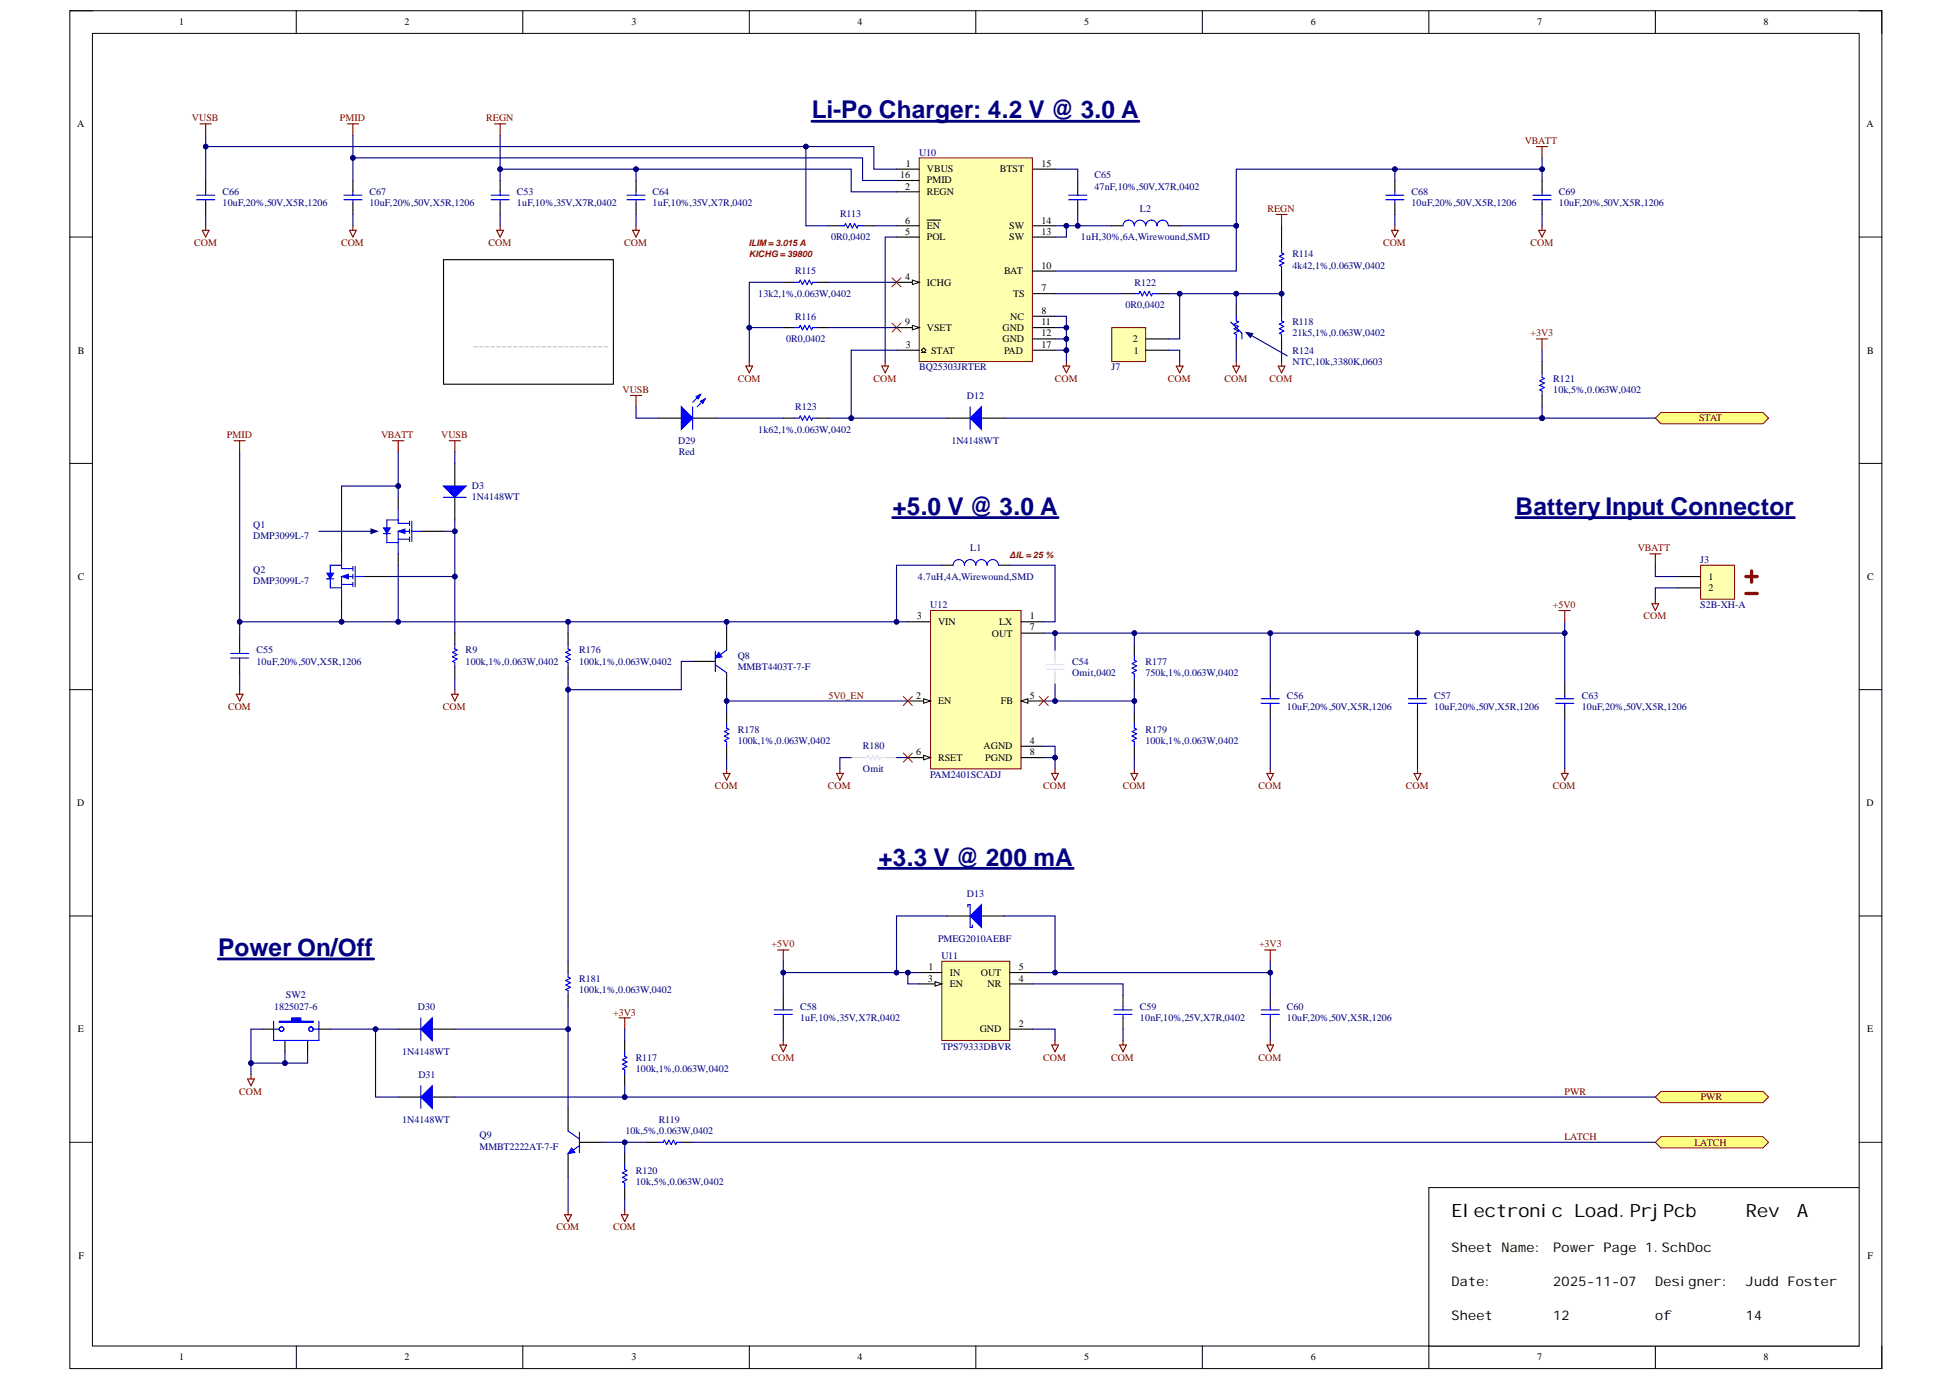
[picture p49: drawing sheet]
<svg xmlns="http://www.w3.org/2000/svg" width="297mm" height="210mm" viewBox="0 0 297 210" stroke-linecap="round" stroke-linejoin="round" font-family="sans-serif">
<defs><g id="words">
<g font-size="3.7" fill="#000080">
<text x="123.4" y="18">Li-Po Charger: 4.2 V @ 3.0 A</text>
<text x="135.7" y="78.2">+5.0 V @ 3.0 A</text>
<text x="230.4" y="78.2">Battery Input Connector</text>
<text x="133.5" y="131.6">+3.3 V @ 200 mA</text>
<text x="33.2" y="145.3">Power On/Off</text>
</g>
<g font-size="2.8">
<text x="220.7" y="185">Electronic Load.PrjPcb</text>
<text x="265.4" y="185">Rev</text>
<text x="273.2" y="185">A</text>
</g>
<g font-size="2">
<text x="220.7" y="190.4">Sheet Name:</text>
<text x="236.1" y="190.4">Power Page 1.SchDoc</text>
<text x="220.7" y="195.5">Date:</text>
<text x="236.1" y="195.5">2025-11-07</text>
<text x="251.6" y="195.5">Designer:</text>
<text x="265.4" y="195.5">Judd Foster</text>
<text x="220.7" y="200.7">Sheet</text>
<text x="236.1" y="200.7">12</text>
<text x="251.6" y="200.7">of</text>
<text x="265.4" y="200.7">14</text>
</g>
<g font-size="1.5">
<text x="27.2" y="3.8">1</text>
<text x="61.5" y="3.8">2</text>
<text x="96" y="3.8">3</text>
<text x="130.3" y="3.8">4</text>
<text x="164.8" y="3.8">5</text>
<text x="199.3" y="3.8">6</text>
<text x="233.7" y="3.8">7</text>
<text x="268.1" y="3.8">8</text>
<text x="11.8" y="19.4">A</text>
<text x="283.7" y="19.4">A</text>
<text x="136.8" y="27">16</text>
<text x="137.6" y="28.8">2</text>
<text x="137.7" y="25.4">1</text>
<text x="140.9" y="26.2">VBUS</text>
<text x="140.9" y="29.7">REGN</text>
<text x="140.9" y="27.9">PMID</text>
<text x="152" y="26.2">BTST</text>
<text x="158.3" y="25.4">15</text>
<text x="137.6" y="35.7">5</text>
<text x="137.6" y="34">6</text>
<text x="140.9" y="34.8">EN</text>
<text x="153.4" y="34.8">SW</text>
<text x="158.3" y="35.7">13</text>
<text x="158.3" y="34">14</text>
<text x="140.9" y="36.5">POL</text>
<text x="152.7" y="41.7">BAT</text>
<text x="153.4" y="36.5">SW</text>
<text x="158.3" y="40.8">10</text>
<text x="137.6" y="42.5">4</text>
<text x="140.9" y="43.4">ICHG</text>
<text x="154" y="45.1">TS</text>
<text x="158.3" y="44.3">7</text>
<text x="158.3" y="47.7">8</text>
<text x="11.8" y="53.7">B</text>
<text x="137.6" y="49.4">9</text>
<text x="137.7" y="52.9">3</text>
<text x="140.9" y="50.3">VSET</text>
<text x="141.6" y="53.7">STAT</text>
<text x="152.4" y="50.3">GND</text>
<text x="152.4" y="52">GND</text>
<text x="152.7" y="53.7">PAD</text>
<text x="153.6" y="48.6">NC</text>
<text x="158.3" y="49.4">11</text>
<text x="158.3" y="51.1">12</text>
<text x="158.3" y="52.9">17</text>
<text x="172.2" y="52">2</text>
<text x="172.4" y="53.7">1</text>
<text x="283.8" y="53.7">B</text>
<text x="11.8" y="88.1">C</text>
<text x="259.7" y="88.1">1</text>
<text x="259.7" y="89.8">2</text>
<text x="283.8" y="88.1">C</text>
<text x="139.4" y="94.1">3</text>
<text x="142.6" y="95">VIN</text>
<text x="151.9" y="95">LX</text>
<text x="156.5" y="94.1">1</text>
<text x="156.5" y="95.8">7</text>
<text x="150.8" y="96.7">OUT</text>
<text x="139.3" y="106.2">2</text>
<text x="142.6" y="107.1">EN</text>
<text x="152.1" y="107.1">FB</text>
<text x="156.5" y="106.2">5</text>
<text x="149.5" y="113.9">AGND</text>
<text x="156.5" y="113.1">4</text>
<text x="139.3" y="114.7">6</text>
<text x="142.6" y="115.7">RSET</text>
<text x="149.8" y="115.7">PGND</text>
<text x="156.5" y="114.7">8</text>
<text x="11.8" y="122.5">D</text>
<text x="283.7" y="122.5">D</text>
<text x="141.1" y="149.2">3</text>
<text x="141.2" y="147.4">1</text>
<text x="144.4" y="148.3">IN</text>
<text x="149.1" y="148.3">OUT</text>
<text x="154.9" y="147.4">5</text>
<text x="154.9" y="149.2">4</text>
<text x="144.4" y="150.1">EN</text>
<text x="150.1" y="150.1">NR</text>
<text x="11.8" y="156.9">E</text>
<text x="148.9" y="156.9">GND</text>
<text x="154.9" y="156.1">2</text>
<text x="283.8" y="156.9">E</text>
<text x="11.9" y="191.3">F</text>
<text x="283.9" y="191.3">F</text>
<text x="27.2" y="206.8">1</text>
<text x="61.5" y="206.8">2</text>
<text x="96" y="206.8">3</text>
<text x="130.3" y="206.8">4</text>
<text x="164.8" y="206.8">5</text>
<text x="199.3" y="206.8">6</text>
<text x="233.7" y="206.8">7</text>
<text x="268.1" y="206.8">8</text>
</g>
<g font-size="1.5" fill="#800000">
<text x="29.2" y="18.4">VUSB</text>
<text x="51.7" y="18.4">PMID</text>
<text x="73.9" y="18.4">REGN</text>
<text x="231.8" y="21.9">VBATT</text>
<text x="192.7" y="32.2">REGN</text>
<text x="29.5" y="37.4">COM</text>
<text x="51.8" y="37.4">COM</text>
<text x="74.3" y="37.4">COM</text>
<text x="94.9" y="37.4">COM</text>
<text x="210.3" y="37.4">COM</text>
<text x="232.7" y="37.4">COM</text>
<text x="232.7" y="51.1">+3V3</text>
<text x="94.6" y="59.7">VUSB</text>
<text x="112.1" y="58.1">COM</text>
<text x="132.8" y="58.1">COM</text>
<text x="160.4" y="58.1">COM</text>
<text x="177.5" y="58.1">COM</text>
<text x="186.1" y="58.1">COM</text>
<text x="193" y="58.1">COM</text>
<text x="258.3" y="64">STAT</text>
<text x="34.5" y="66.6">PMID</text>
<text x="57.9" y="66.6">VBATT</text>
<text x="67.1" y="66.6">VUSB</text>
<text x="249" y="83.8">VBATT</text>
<text x="236" y="92.4">+5V0</text>
<text x="249.8" y="94.1">COM</text>
<text x="34.7" y="107.9">COM</text>
<text x="67.3" y="107.9">COM</text>
<text x="125.9" y="106.2">5V0_EN</text>
<text x="108.7" y="119.9">COM</text>
<text x="125.8" y="119.9">COM</text>
<text x="158.6" y="119.9">COM</text>
<text x="170.7" y="119.9">COM</text>
<text x="191.3" y="119.9">COM</text>
<text x="213.7" y="119.9">COM</text>
<text x="236" y="119.9">COM</text>
<text x="117.3" y="144">+5V0</text>
<text x="191.4" y="144">+3V3</text>
<text x="93.2" y="154.4">+3V3</text>
<text x="117.3" y="161.2">COM</text>
<text x="158.6" y="161.2">COM</text>
<text x="168.9" y="161.2">COM</text>
<text x="191.3" y="161.2">COM</text>
<text x="36.4" y="166.4">COM</text>
<text x="237.8" y="166.4">PWR</text>
<text x="258.5" y="167.2">PWR</text>
<text x="237.8" y="173.3">LATCH</text>
<text x="257.6" y="174.1">LATCH</text>
<text x="84.6" y="187">COM</text>
<text x="93.2" y="187">COM</text>
</g>
<g font-size="1.5" fill="#000080">
<text x="139.7" y="23.7">U10</text>
<text x="33.8" y="29.7">C66</text>
<text x="56.2" y="29.7">C67</text>
<text x="78.6" y="29.7">C53</text>
<text x="99.2" y="29.7">C64</text>
<text x="166.4" y="27">C65</text>
<text x="166.4" y="28.8">47nF,10%,50V,X7R,0402</text>
<text x="214.6" y="29.7">C68</text>
<text x="237" y="29.7">C69</text>
<text x="33.8" y="31.4">10uF,20%,50V,X5R,1206</text>
<text x="56.2" y="31.4">10uF,20%,50V,X5R,1206</text>
<text x="78.6" y="31.4">1uF,10%,35V,X7R,0402</text>
<text x="99.2" y="31.4">1uF,10%,35V,X7R,0402</text>
<text x="127.7" y="33">R113</text>
<text x="173.3" y="32.2">L2</text>
<text x="214.6" y="31.4">10uF,20%,50V,X5R,1206</text>
<text x="237" y="31.4">10uF,20%,50V,X5R,1206</text>
<text x="120.9" y="41.7">R115</text>
<text x="126.4" y="36.5">0R0,0402</text>
<text x="164.3" y="36.5">1uH,30%,6A,Wirewound,SMD</text>
<text x="196.5" y="39.1">R114</text>
<text x="196.5" y="40.8">4k42,1%,0.063W,0402</text>
<text x="115.3" y="45.1">13k2,1%,0.063W,0402</text>
<text x="171.1" y="46.8">0R0,0402</text>
<text x="172.4" y="43.4">R122</text>
<text x="119.5" y="52">0R0,0402</text>
<text x="120.9" y="48.6">R116</text>
<text x="196.5" y="53.7">R124</text>
<text x="196.5" y="49.4">R118</text>
<text x="196.5" y="51.1">21k5,1%,0.063W,0402</text>
<text x="139.7" y="56.3">BQ25303JRTER</text>
<text x="169" y="56.3">J7</text>
<text x="196.5" y="55.4">NTC,10k,3380K,0603</text>
<text x="236.1" y="58.1">R121</text>
<text x="236.1" y="59.7">10k,5%,0.063W,0402</text>
<text x="115.3" y="65.7">1k62,1%,0.063W,0402</text>
<text x="120.9" y="62.4">R123</text>
<text x="147" y="60.6">D12</text>
<text x="103.1" y="67.5">D29</text>
<text x="103.2" y="69.2">Red</text>
<text x="144.6" y="67.5">1N4148WT</text>
<text x="71.7" y="74.4">D3</text>
<text x="71.7" y="76">1N4148WT</text>
<text x="38.5" y="80.2">Q1</text>
<text x="38.5" y="82">DMP3099L-7</text>
<text x="147.5" y="83.8">L1</text>
<text x="38.5" y="87.1">Q2</text>
<text x="38.5" y="88.8">DMP3099L-7</text>
<text x="139.5" y="88.1">4.7uH,4A,Wirewound,SMD</text>
<text x="258.5" y="85.5">J3</text>
<text x="141.4" y="92.4">U12</text>
<text x="258.5" y="92.4">S2B-XH-A</text>
<text x="39" y="99.3">C55</text>
<text x="39" y="101.1">10uF,20%,50V,X5R,1206</text>
<text x="70.8" y="99.3">R9</text>
<text x="70.8" y="101.1">100k,1%,0.063W,0402</text>
<text x="88" y="99.3">R176</text>
<text x="88" y="101.1">100k,1%,0.063W,0402</text>
<text x="112.1" y="100.1">Q8</text>
<text x="112.1" y="101.9">MMBT4403T-7-F</text>
<text x="163" y="101.1">C54</text>
<text x="174.1" y="101.1">R177</text>
<text x="163" y="102.7">Omit,0402</text>
<text x="174.1" y="102.7">750k,1%,0.063W,0402</text>
<text x="195.6" y="106.2">C56</text>
<text x="195.6" y="107.9">10uF,20%,50V,X5R,1206</text>
<text x="218" y="106.2">C57</text>
<text x="218" y="107.9">10uF,20%,50V,X5R,1206</text>
<text x="240.4" y="106.2">C63</text>
<text x="240.4" y="107.9">10uF,20%,50V,X5R,1206</text>
<text x="112.1" y="111.4">R178</text>
<text x="112.1" y="113.1">100k,1%,0.063W,0402</text>
<text x="131.2" y="113.9">R180</text>
<text x="174.1" y="111.4">R179</text>
<text x="174.1" y="113.1">100k,1%,0.063W,0402</text>
<text x="131.2" y="117.4">Omit</text>
<text x="141.4" y="118.2">PAM2401SCADJ</text>
<text x="147" y="136.3">D13</text>
<text x="142.6" y="143.1">PMEG2010AEBF</text>
<text x="88" y="149.2">R181</text>
<text x="143.1" y="145.8">U11</text>
<text x="41.7" y="153.4">1825027-6</text>
<text x="43.5" y="151.7">SW2</text>
<text x="63.5" y="153.4">D30</text>
<text x="88" y="150.9">100k,1%,0.063W,0402</text>
<text x="121.6" y="153.4">C58</text>
<text x="121.6" y="155.2">1uF,10%,35V,X7R,0402</text>
<text x="173.3" y="153.4">C59</text>
<text x="173.3" y="155.2">10nF,10%,25V,X7R,0402</text>
<text x="195.6" y="153.4">C60</text>
<text x="195.6" y="155.2">10uF,20%,50V,X5R,1206</text>
<text x="61.1" y="160.4">1N4148WT</text>
<text x="96.7" y="161.2">R117</text>
<text x="143.1" y="159.5">TPS79333DBVR</text>
<text x="63.6" y="163.8">D31</text>
<text x="96.7" y="162.9">100k,1%,0.063W,0402</text>
<text x="61.1" y="170.7">1N4148WT</text>
<text x="72.9" y="173">Q9</text>
<text x="95.1" y="172.4">10k,5%,0.063W,0402</text>
<text x="100.1" y="170.7">R119</text>
<text x="72.9" y="174.8">MMBT2222AT-7-F</text>
<text x="96.7" y="178.4">R120</text>
<text x="96.7" y="180.1">10k,5%,0.063W,0402</text>
</g>
<g font-size="1.4" fill="#980000">
<text x="113.8" y="37.4">ILIM= 3.015 A</text>
<text x="113.8" y="39.1">KICHG = 39800</text>
<text x="153.5" y="84.7">ΔIL = 25 %</text>
</g>
</g></defs>
<path d="M10.6 1.6h275.5v206.4h-275.5z" fill="none" stroke="#000" stroke-width=".15"/>
<path d="M14 5.1h268.6v199.5h-268.6z" fill-rule="evenodd" fill="#fff"/>
<g fill="none" stroke="#000" stroke-width=".15">
<path d="M10.6 1.6h3.4M14 5.1h268.6v199.5h-268.6zM45 1.6v3.5M79.5 1.6v3.5M113.9 1.6v3.5M148.3 1.6v3.5M182.8 1.6v3.5M217.2 1.6v3.5M251.6 1.6v3.5M282.6 1.6h3.5v3.5M10.6 36h3.4M282.6 36h3.5"/>
<path d="M10.6 70.4h3.4M282.6 70.4h3.5M10.6 104.8h3.4M282.6 104.8h3.5M10.6 139.2h3.4M282.6 139.2h3.5M10.6 173.6h3.4M282.6 173.6h3.5M45 204.6v3.4M79.5 204.6v3.4M113.9 204.6v3.4M148.3 204.6v3.4"/>
<path d="M182.8 204.6v3.4M217.2 204.6v3.4M251.6 204.6v3.4M286.1 204.6v3.4"/>
</g>
<path d="M217.2 180.5h65.4v24.1h-65.4z" fill-rule="evenodd" fill="#fff"/>
<path d="M217.2 180.5h65.4v24.1h-65.4z" fill="none" stroke="#000" stroke-width=".15"/>
<path d="M143.2 146.1h10.3v12h-10.3z" fill-rule="evenodd" fill="#ffffb0"/>
<path d="M143.2 146.1h10.3v12h-10.3z" fill="none" stroke="#800000" stroke-width=".15"/>
<path d="M139.7 147.8h3.5M139.7 149.5h3.5M153.5 147.8h3.4M153.5 156.4h3.4" fill="none" stroke="#000" stroke-width=".17"/>
<path d="M142.1 149.2l1.1 .3-1.1 .4z" fill="#f8fcff"/>
<path d="M142.1 149.2l1.1 .3-1.1 .4z" fill="none" stroke="#000" stroke-width=".15"/>
<g fill="none" stroke="#000" stroke-width=".17">
<path d="M31.3 27.4v1.8M31.3 30.9v1.7M53.6 27.4v1.8M53.6 30.9v1.7M96.7 27.4v1.8M96.7 30.9v1.7M163.8 27.4v1.8M163.8 30.9v1.7M169 34.3h1.7M177.6 34.3h1.7M212 27.4v1.8M212 30.9v1.7"/>
<path d="M234.4 27.4v1.8M234.4 30.9v1.7M144 139.2h3.5M149.2 139.2h3.4M153.5 149.5h3.4M170.7 151.3v1.7M170.7 154.7v1.7M193.1 151.3v1.7M193.1 154.7v1.7"/>
</g>
<g fill="none" stroke="#00f" stroke-width=".17">
<path d="M29.9 29.7h2.7M29.9 30.4h2.7M31.3 29.2v.5M31.3 30.4v.5M52.3 29.7h2.7M52.3 30.4h2.7M53.6 29.2v.5M53.6 30.4v.5M95.3 29.7h2.8M95.3 30.4h2.8M96.7 29.2v.5M96.7 30.4v.5"/>
<path d="M162.5 29.7h2.7M162.5 30.4h2.7M163.8 29.2v.5M163.8 30.4v.5M170.7 34.3a.86 .86 0 0 1 .9-.8 .86 .86 0 0 1 .8 .8 .86 .86 0 0 1 .9-.8 .86 .86 0 0 1 .9 .8 .86 .86 0 0 1 .8-.8 .86 .86 0 0 1 .9 .8 .86 .86 0 0 1 .8-.8 .86 .86 0 0 1 .9 .8M210.7 29.7h2.7M210.7 30.4h2.7M212 29.2v.5M212 30.4v.5M233 29.7h2.8M233 30.4h2.8M234.4 29.2v.5"/>
<path d="M234.4 30.4v.5M169.3 153.5h2.8M169.3 154.2h2.8M170.7 153v.5M170.7 154.2v.5M191.7 153.5h2.8M191.7 154.2h2.8M193.1 153v.5M193.1 154.2v.5"/>
</g>
<g fill="none" stroke="#800000" stroke-width=".17">
<path d="M30.7 35h1.1l-.5 1zM31.3 34.3v.7M53.1 35h1.1l-.6 1zM53.6 34.3v.7M211.5 35h1.1l-.6 1zM212 34.3v.7M233.9 35h1l-.5 1zM234.4 34.3v.7M161.6 55.6h1l-.5 1.1zM162.1 55v.6M187.4 55.6h1.1l-.6 1.1zM187.9 55v.6"/>
<path d="M118.6 158.8h1l-.5 1.1zM119.1 158.1v.7M159.9 158.8h1l-.5 1.1zM160.4 158.1v.7M170.2 158.8h1l-.5 1.1zM170.7 158.1v.7M192.2 144.4h1.8M192.6 158.8h1l-.5 1.1zM193.1 144.4v1.7M193.1 158.1v.7"/>
</g>
<path d="M147.5 139.2l1.7-1.7v3.4z" fill="#00f"/>
<path d="M147.1 137.9v-.4h.4v3.4h.3v-.3M147.5 139.2l1.7-1.7v3.4z" fill="none" stroke="#00f" stroke-width=".17"/>
<path d="M258.5 85.9h5.2v5.2h-5.2z" fill-rule="evenodd" fill="#ffffb0"/>
<path d="M258.5 85.9h5.2v5.2h-5.2z" fill="none" stroke="#800000" stroke-width=".15"/>
<path d="M170.7 44.6h1.7M175.9 44.6h1.7M187.9 46.4v1.7M187.9 51.5v1.7M110.5 95.4v3.4M255.1 87.6h3.4M255.1 89.4h3.4M105.3 100.5h3.4M110.5 102.2v3.5" fill="none" stroke="#000" stroke-width=".17"/>
<path d="M250.8 84.2h1.7M251.1 91.8h1l-.5 1zM251.6 84.2v1.7M251.6 91.1v.7" fill="none" stroke="#800000" stroke-width=".17"/>
<path d="M172.4 44.6h.7l.2-.3 .3 .7 .4-.7 .3 .7 .4-.7 .3 .7 .2-.4h.7M187.1 48.9l1.7 1.8v.8M187.9 48.1v.7l.4 .1-.7 .4 .7 .3-.7 .4 .7 .3-.7 .4 .3 .1v.7M108.7 99v3.1M110.5 98.8l-1.2 .9M108.7 101l1.8 1.2" fill="none" stroke="#00f" stroke-width=".17"/>
<path d="M265.4 87.6h1.7M265.4 90.2h1.7M266.3 86.8v1.7" fill="none" stroke="#980000" stroke-width=".51"/>
<path d="M123.4 18.4h49.7M230.4 78.7h42.4M133.5 132h29.6" fill="none" stroke="#000080" stroke-width=".42"/>
<path d="M109.3 99.2l.5 .6-1.1 .2z" fill="#00f"/>
<path d="M109.3 99.2l.5 .6-1.1 .2z" fill="none" stroke="#00f" stroke-width=".15"/>
<path d="M86.4 168.5v3.4M86.4 175.3v3.5M88.1 173.6h3.4" fill="none" stroke="#000" stroke-width=".17"/>
<path d="M86.4 171.9l1.7 1.2M88.1 174.1l-1.7 1.2M88.1 172.1v3.1" fill="none" stroke="#00f" stroke-width=".17"/>
<path d="M86.9 174.5l.5 .7-1 .1z" fill="#00f"/>
<path d="M86.9 174.5l.5 .7-1 .1z" fill="none" stroke="#00f" stroke-width=".15"/>
<path d="M37.6 164h1.1l-.5 1zM38.2 163.3v.7M85.8 184.6h1.1l-.5 1.1zM86.4 183.9v.7M94.4 184.6h1.1l-.5 1.1zM95 183.9v.7" fill="none" stroke="#800000" stroke-width=".17"/>
<path d="M95 175.3v1.8M98.4 173.6h1.7M103.6 173.6h1.7M95 180.5v1.7" fill="none" stroke="#000" stroke-width=".17"/>
<path d="M95 177.1v.7l.3 .1-.7 .4 .7 .3-.7 .4 .7 .3-.7 .3 .4 .2v.7M100.1 173.6h.7l.2-.3 .3 .7 .4-.7 .3 .7 .4-.7 .3 .7 .2-.4h.7" fill="none" stroke="#00f" stroke-width=".17"/>
<path d="M251.6 173.6l.9-.8h15.5l.8 .8-.8 .9h-15.5z" fill-rule="evenodd" fill="#ffff80"/>
<path d="M251.6 173.6l.9-.8h15.5l.8 .8-.8 .9h-15.5z" fill="none" stroke="#800000" stroke-width=".15"/>
<path d="M95 158.1v1.8M95 163.3v1.7" fill="none" stroke="#000" stroke-width=".17"/>
<path d="M95 159.9v.7l.3 .1-.7 .4 .7 .3-.7 .4 .7 .3-.7 .3 .4 .2v.7" fill="none" stroke="#00f" stroke-width=".17"/>
<path d="M94.1 154.7h1.7M95 154.7v1.7" fill="none" stroke="#800000" stroke-width=".17"/>
<path d="M251.6 166.7l.9-.8h15.5l.8 .8-.8 .9h-15.5z" fill-rule="evenodd" fill="#ffff80"/>
<path d="M251.6 166.7l.9-.8h15.5l.8 .8-.8 .9h-15.5z" fill="none" stroke="#800000" stroke-width=".15"/>
<path d="M233.6 22.3h1.7M234.4 22.3v1.7" fill="none" stroke="#800000" stroke-width=".17"/>
<path d="M119.1 151.3v1.7M119.1 154.7v1.7" fill="none" stroke="#000" stroke-width=".17"/>
<path d="M117.7 153.5h2.7M117.7 154.2h2.7M119.1 153v.5M119.1 154.2v.5" fill="none" stroke="#00f" stroke-width=".17"/>
<path d="M135.7 78.7h25.2M33.2 145.8h23.6" fill="none" stroke="#000080" stroke-width=".42"/>
<path d="M139.7 24h17.2v31h-17.2z" fill-rule="evenodd" fill="#ffffb0"/>
<path d="M139.7 24h17.2v31h-17.2z" fill="none" stroke="#800000" stroke-width=".15"/>
<path d="M136.3 25.7h3.4M136.3 29.2h3.4M136.3 53.2h3.4M136.3 42.9h3.4" fill="none" stroke="#000" stroke-width=".17"/>
<path d="M140.1 53.2l.3-.3 .4 .3-.4 .4zM140.1 53.6h.7" fill="none" stroke="#000" stroke-width=".15"/>
<path d="M138.7 42.6l1 .3-1 .4z" fill="#f8fcff"/>
<path d="M138.7 42.6l1 .3-1 .4z" fill="none" stroke="#000" stroke-width=".15"/>
<path d="M136.3 36h3.4M136.3 34.3h3.4M140.9 33.5h2.1M136.3 49.8h3.4M156.9 44.6h3.5M156.9 48.1h3.5" fill="none" stroke="#000" stroke-width=".17"/>
<path d="M138.7 49.4l1 .4-1 .3z" fill="#f8fcff"/>
<path d="M138.7 49.4l1 .4-1 .3z" fill="none" stroke="#000" stroke-width=".15"/>
<path d="M67.4 39.5h25.8v18.9h-25.8zM76 27.4v1.8M76 30.9v1.7M136.3 27.4h3.4M156.9 36h3.5M156.9 34.3h3.5M156.9 25.7h3.5M156.9 41.2h3.5M156.9 49.8h3.5M156.9 51.5h3.5M156.9 53.2h3.5" fill="none" stroke="#000" stroke-width=".17"/>
<path d="M74.7 29.7h2.7M74.7 30.4h2.7M76 29.2v.5M76 30.4v.5" fill="none" stroke="#00f" stroke-width=".17"/>
<g fill="none" stroke="#800000" stroke-width=".17">
<path d="M30.4 18.8h1.7M31.3 18.8v1.8M75.2 18.8h1.7M76 18.8v1.8M75.5 35h1l-.5 1zM76 34.3v.7M96.2 35h1l-.5 1zM96.7 34.3v.7M194 32.6h1.7M194.8 32.6v1.7M134 55.6h1.1l-.5 1.1zM134.6 55v.6"/>
<path d="M194.3 55.6h1l-.5 1.1zM194.8 55v.6"/>
</g>
<path d="M141.4 92.8h13.8v24.1h-13.8z" fill-rule="evenodd" fill="#ffffb0"/>
<path d="M141.4 92.8h13.8v24.1h-13.8z" fill="none" stroke="#800000" stroke-width=".15"/>
<path d="M155.2 94.5h3.5M138 106.5h3.4" fill="none" stroke="#000" stroke-width=".17"/>
<path d="M140.4 106.2l1 .3-1 .4z" fill="#f8fcff"/>
<path d="M140.4 106.2l1 .3-1 .4z" fill="none" stroke="#000" stroke-width=".15"/>
<path d="M138 94.5h3.4M155.2 113.4h3.5M155.2 106.5h3.5" fill="none" stroke="#000" stroke-width=".17"/>
<path d="M155.2 106.5l1.1-.3v.7z" fill="#f8fcff"/>
<path d="M155.2 106.5l1.1-.3v.7z" fill="none" stroke="#000" stroke-width=".15"/>
<path d="M138 115.1h3.4" fill="none" stroke="#000" stroke-width=".17"/>
<path d="M140.4 114.8l1 .3-1 .4z" fill="#f8fcff"/>
<path d="M140.4 114.8l1 .3-1 .4z" fill="none" stroke="#000" stroke-width=".15"/>
<g fill="none" stroke="#000" stroke-width=".17">
<path d="M126 34.3h1.7M131.1 34.3h1.7M119.1 49.8h1.7M124.2 49.8h1.8M36.4 97.1v1.7M86.4 96.2v1.8M143.2 85.9h1.7M151.8 85.9h1.7M155.2 96.2h3.5M172.4 98v1.7M36.4 100.5v1.7M86.4 101.4v1.7"/>
<path d="M110.5 108.3v1.7M110.5 113.4v1.7M155.2 115.1h3.5M172.4 103.1v1.7M172.4 108.3v1.7M172.4 113.4v1.7M193.1 104v1.7M193.1 107.4v1.7M215.5 104v1.7M215.5 107.4v1.7"/>
</g>
<g fill="none" stroke="#00f" stroke-width=".17">
<path d="M127.7 34.3h.7l.1-.3 .4 .7 .3-.7 .4 .7 .3-.7 .4 .7 .1-.4h.7M120.8 49.8h.7l.1-.4 .4 .7 .3-.7 .4 .7 .3-.7 .4 .7 .1-.3h.7M35.1 99.3h2.7M36.4 98.8v.5M86.4 98v.6l.3 .2-.7 .4 .7 .3-.7 .3 .7 .4-.7 .3 .4 .2v.7M144.9 85.9a.86 .86 0 0 1 .9-.8 .86 .86 0 0 1 .8 .8 .86 .86 0 0 1 .9-.8 .86 .86 0 0 1 .8 .8 .86 .86 0 0 1 .9-.8 .86 .86 0 0 1 .9 .8 .86 .86 0 0 1 .8-.8 .86 .86 0 0 1 .9 .8M172.4 99.7v.7l.4 .1-.7 .4 .7 .3-.7 .4 .7 .3-.7 .3 .3 .2v.7M35.1 100h2.7M36.4 100v.5M110.5 110v.7l.3 .1-.7 .4 .7 .3-.7 .4 .7 .3-.7 .4 .4 .1v.7M172.4 110v.7l.4 .1-.7 .4 .7 .3-.7 .4 .7 .3-.7 .4 .3 .1v.7M191.7 106.2h2.8"/>
<path d="M191.7 106.9h2.8M193.1 105.7v.5M193.1 106.9v.5M214.1 106.2h2.8M214.1 106.9h2.8M215.5 105.7v.5M215.5 106.9v.5"/>
</g>
<path d="M160.4 98.8v1.7M129.4 115.1h1.7M134.6 115.1h1.7M160.4 102.2v1.8" fill="none" stroke="#ccc" stroke-width=".17"/>
<path d="M131.1 115.1h.7l.2-.3 .3 .7 .4-.7 .3 .7 .4-.7 .3 .7 .2-.4h.7M159 101h2.8M159 101.7h2.8M160.4 100.5v.5M160.4 101.7v.5" fill="none" stroke="#dbdbff" stroke-width=".17"/>
<g fill="none" stroke="#800000" stroke-width=".17">
<path d="M113.4 55.6h1l-.5 1.1zM113.9 55v.6M59.7 67h1.7M60.5 67v1.7M237 92.8h1.7M237.9 92.8v1.7M35.9 105.5h1l-.5 1zM36.4 104.8v.7M109.9 117.6h1.1l-.5 1zM110.5 116.9v.7M127.2 117.6h1l-.5 1zM127.7 116.9v.7"/>
<path d="M159.9 117.6h1l-.5 1zM160.4 116.9v.7M171.9 117.6h1.1l-.6 1zM172.4 116.9v.7M192.6 117.6h1l-.5 1zM193.1 116.9v.7M215 117.6h1l-.5 1zM215.5 116.9v.7M118.2 144.4h1.7M119.1 144.4v1.7"/>
</g>
<path d="M251.6 63.6l.9-.9h15.5l.8 .9-.8 .8h-15.5z" fill-rule="evenodd" fill="#ffff80"/>
<path d="M251.6 63.6l.9-.9h15.5l.8 .9-.8 .8h-15.5z" fill="none" stroke="#800000" stroke-width=".15"/>
<path d="M234.4 55v1.7M100.1 63.6h3.5M105.3 63.6h3.4M234.4 60.1v1.7" fill="none" stroke="#000" stroke-width=".17"/>
<path d="M234.4 56.7v.7l.4 .1-.7 .4 .7 .3-.7 .4 .7 .3-.7 .4 .3 .1v.7" fill="none" stroke="#00f" stroke-width=".17"/>
<path d="M233.6 51.5h1.7M234.4 51.5v1.7" fill="none" stroke="#800000" stroke-width=".17"/>
<path d="M103.6 61.8l1.7 1.8-1.7 1.7z" fill="#00f"/>
<path d="M106.5 59.9l-1.2 1.2M103.6 61.8l1.7 1.8-1.7 1.7zM107.2 60.6l-1.2 1.2" fill="none" stroke="#00f" stroke-width=".17"/>
<path d="M106.5 61l.7-.4-.4 .7z" fill="#00f"/>
<path d="M106.5 61l.7-.4-.4 .7z" fill="none" stroke="#00f" stroke-width=".17"/>
<path d="M105.8 60.3l.7-.4-.3 .7z" fill="#00f"/>
<path d="M194.8 37.8v.6l.4 .2-.7 .4 .7 .3-.7 .3 .7 .4-.7 .3 .3 .2v.7M120.8 42.9h.7l.1-.3 .4 .7 .3-.7 .4 .7 .3-.7 .4 .7 .1-.4h.7M194.8 48.1v.7l.4 .1-.7 .4 .7 .3-.7 .4 .7 .3-.7 .4 .3 .1v.7M105.3 61.8v3.5M105.8 60.3l.7-.4-.3 .7zM120.8 63.6h.7l.1-.4 .4 .7 .3-.7 .4 .7 .3-.7 .4 .7 .1-.3h.7M236.5 106.2h2.7M236.5 106.9h2.7M237.9 105.7v.5M237.9 106.9v.5" fill="none" stroke="#00f" stroke-width=".17"/>
<path d="M194.8 36v1.8M119.1 42.9h1.7M124.2 42.9h1.8M194.8 41.2v1.7M194.8 46.4v1.7M194.8 51.5v1.7M119.1 63.6h1.7M124.2 63.6h1.8M237.9 104v1.7M237.9 107.4v1.7M60.5 156.4h3.5M65.7 156.4h3.4" fill="none" stroke="#000" stroke-width=".17"/>
<path d="M95.8 60.1h1.7M96.7 60.1v1.7M237.3 117.6h1.1l-.5 1zM237.9 116.9v.7" fill="none" stroke="#800000" stroke-width=".17"/>
<g fill="none" stroke="#b7b7b7" stroke-width=".17">
<path d="M72 52.7h.6M72.9 52.7h.5M73.8 52.7h.5M74.6 52.7h.6M75.5 52.7h.5M76.3 52.7h.6M77.2 52.7h.5M78.1 52.7h.5M78.9 52.7h.6M79.8 52.7h.5M80.7 52.7h.5M81.5 52.7h.6"/>
<path d="M82.4 52.7h.5M83.2 52.7h.6M84.1 52.7h.5M85 52.7h.5M85.8 52.7h.6M86.7 52.7h.5M87.5 52.7h.6M88.4 52.7h.5M89.3 52.7h.5M90.1 52.7h.6M91 52.7h.5M91.8 52.7h.6"/>
</g>
<path d="M135.6 42.2l1.4 1.4M135.6 49.1l1.4 1.4M137 42.2l-1.4 1.4M137 49.1l-1.4 1.4M137.3 105.9l1.4 1.3M137.3 114.5l1.4 1.3M138.7 105.9l-1.4 1.3M138.7 114.5l-1.4 1.3M158 105.9l1.4 1.3M159.4 105.9l-1.4 1.3" fill="none" stroke="#f00" stroke-width=".15"/>
<path d="M64 156.4l1.7-1.7v3.4z" fill="#00f"/>
<path d="M64 156.4l1.7-1.7v3.4zM64 154.7v3.4" fill="none" stroke="#00f" stroke-width=".17"/>
<path d="M60.5 166.7h3.5M65.7 166.7h3.4" fill="none" stroke="#000" stroke-width=".17"/>
<path d="M64 166.7l1.7-1.7v3.5z" fill="#00f"/>
<path d="M64 166.7l1.7-1.7v3.5zM64 165v3.5" fill="none" stroke="#00f" stroke-width=".17"/>
<path d="M144 63.6h3.5M149.2 63.6h3.4" fill="none" stroke="#000" stroke-width=".17"/>
<path d="M149.2 61.8v3.5l-1.7-1.7z" fill="#00f"/>
<path d="M147.5 61.8v3.5M149.2 61.8v3.5l-1.7-1.7zM86.4 147.8v.7l.3 .2-.7 .3 .7 .4-.7 .3 .7 .4-.7 .3 .4 .2v.7" fill="none" stroke="#00f" stroke-width=".17"/>
<path d="M86.4 146.1v1.7M86.4 151.3v1.7" fill="none" stroke="#000" stroke-width=".17"/>
<path d="M169 49.8h5.2v5.2h-5.2z" fill-rule="evenodd" fill="#ffffb0"/>
<path d="M169 49.8h5.2v5.2h-5.2z" fill="none" stroke="#800000" stroke-width=".15"/>
<path d="M174.2 53.2h3.4M174.2 51.5h3.4" fill="none" stroke="#000" stroke-width=".17"/>
<path d="M178.8 55.6h1l-.5 1.1zM179.3 55v.6" fill="none" stroke="#800000" stroke-width=".17"/>
<path d="M189.7 50.7l6 3.4" fill="none" stroke="#000080" stroke-width=".17"/>
<path d="M189.4 50.5l1 .2-.3 .6z" fill="#000080"/>
<path d="M189.4 50.5l1 .2-.3 .6z" fill="none" stroke="#000080" stroke-width=".17"/>
<path d="M52.8 18.8h1.7M53.6 18.8v1.8" fill="none" stroke="#800000" stroke-width=".17"/>
<path d="M50.2 88v1.3M51.9 85.9h-1.7v1.2M51.9 86.4h1.7M51.9 88.8h1.7M53.6 87.6h-1.7v1.7M53.6 86.1v.7M53.6 87.3v.7M53.6 88.5v.7M54 87.6h1.4M54 86.1v3.1" fill="none" stroke="#00f" stroke-width=".17"/>
<path d="M51.9 82.5v1.7M51.9 91.1v1.7M55.4 87.6h3.4" fill="none" stroke="#000" stroke-width=".17"/>
<path d="M51.9 87.6l1.1-.3v.7z" fill="#00f"/>
<path d="M51.9 87.6l1.1-.3v.7z" fill="none" stroke="#00f" stroke-width=".15"/>
<path d="M50.2 89.3h1.7M51.9 85.9v.5" fill="none" stroke="#00f" stroke-width=".17"/>
<path d="M49.7 87.1h1l-.5 .9z" fill="#00f"/>
<path d="M49.7 87.1h1l-.5 .9z" fill="none" stroke="#00f" stroke-width=".15"/>
<g fill="none" stroke="#00f" stroke-width=".17">
<path d="M60.5 79h-1.7v1.2M60.5 79.5h1.8M62.3 79.2v.7M62.6 79.2v3.1M49.7 88h1M51.9 84.2v1.7M51.9 89.3v1.8M58.8 81.1v1.4M60.5 82h1.8M62.3 80.8h-1.8v1.7M62.3 80.4v.7M62.3 81.6v.7"/>
<path d="M62.6 80.8h1.4"/>
</g>
<path d="M60.5 75.6v1.7M60.5 84.2v1.7M64 80.8h3.4" fill="none" stroke="#000" stroke-width=".17"/>
<path d="M60.5 80.8l1.1-.4v.7z" fill="#00f"/>
<path d="M60.5 80.8l1.1-.4v.7z" fill="none" stroke="#00f" stroke-width=".15"/>
<path d="M60.5 79v.5M58.8 82.5h1.7" fill="none" stroke="#00f" stroke-width=".17"/>
<path d="M58.3 80.2h1l-.5 .9z" fill="#00f"/>
<path d="M58.3 80.2h1l-.5 .9z" fill="none" stroke="#00f" stroke-width=".15"/>
<path d="M60.5 77.3v1.7M58.3 81.1h1M60.5 82.5v1.7" fill="none" stroke="#00f" stroke-width=".17"/>
<path d="M69.1 70.4v3.5M69.1 75.6v3.4" fill="none" stroke="#000" stroke-width=".17"/>
<path d="M67.4 73.9h3.5l-1.8 1.7z" fill="#00f"/>
<path d="M67.4 73.9h3.5l-1.8 1.7zM67.4 75.6h3.5M69.1 98v.6l.4 .2-.7 .4 .7 .3-.7 .3 .7 .4-.7 .3 .3 .2v.7" fill="none" stroke="#00f" stroke-width=".17"/>
<path d="M35.6 67h1.7M36.4 67v1.7M68.3 67h1.7M69.1 67v1.7M68.6 105.5h1.1l-.6 1zM69.1 104.8v.7" fill="none" stroke="#800000" stroke-width=".17"/>
<path d="M69.1 96.2v1.8M69.1 101.4v1.7" fill="none" stroke="#000" stroke-width=".17"/>
<path d="M162.1 53.2v1.8" fill="none" stroke="#000080" stroke-width=".17"/>
<circle cx="162.1" cy="53.2" r=".34" fill="#000080"/>
<circle cx="162.1" cy="53.2" r=".34" fill="none" stroke="#000080" stroke-width=".15"/>
<path d="M160.4 49.8h1.7" fill="none" stroke="#000080" stroke-width=".17"/>
<circle cx="162.1" cy="49.8" r=".34" fill="#000080"/>
<circle cx="162.1" cy="49.8" r=".34" fill="none" stroke="#000080" stroke-width=".15"/>
<path d="M160.4 51.5h1.7" fill="none" stroke="#000080" stroke-width=".17"/>
<circle cx="162.1" cy="51.5" r=".34" fill="#000080"/>
<circle cx="162.1" cy="51.5" r=".34" fill="none" stroke="#000080" stroke-width=".15"/>
<path d="M160.4 53.2h1.7" fill="none" stroke="#000080" stroke-width=".17"/>
<circle cx="162.1" cy="53.2" r=".34" fill="#000080"/>
<circle cx="162.1" cy="53.2" r=".34" fill="none" stroke="#000080" stroke-width=".15"/>
<path d="M160.4 34.3h8.6" fill="none" stroke="#000080" stroke-width=".17"/>
<circle cx="163.8" cy="34.3" r=".34" fill="#000080"/>
<circle cx="163.8" cy="34.3" r=".34" fill="none" stroke="#000080" stroke-width=".15"/>
<circle cx="162.1" cy="34.3" r=".34" fill="#000080"/>
<circle cx="162.1" cy="34.3" r=".34" fill="none" stroke="#000080" stroke-width=".15"/>
<path d="M163.8 32.6v1.7" fill="none" stroke="#000080" stroke-width=".17"/>
<circle cx="163.8" cy="34.3" r=".34" fill="#000080"/>
<circle cx="163.8" cy="34.3" r=".34" fill="none" stroke="#000080" stroke-width=".15"/>
<path d="M31.3 32.6v1.7M53.6 32.6v1.7M160.4 25.7h3.4v1.7M212 25.7h22.4v1.7M212 32.6v1.7M234.4 32.6v1.7" fill="none" stroke="#000080" stroke-width=".17"/>
<circle cx="234.4" cy="25.7" r=".35" fill="#000080"/>
<circle cx="234.4" cy="25.7" r=".35" fill="none" stroke="#000080" stroke-width=".15"/>
<circle cx="212" cy="25.7" r=".35" fill="#000080"/>
<circle cx="212" cy="25.7" r=".35" fill="none" stroke="#000080" stroke-width=".15"/>
<path d="M119.1 156.4v1.7M156.9 156.4h3.5v1.7M156.9 149.5h13.8v1.8M156.9 147.8h36.2v3.5M170.7 156.4v1.7" fill="none" stroke="#000080" stroke-width=".17"/>
<circle cx="160.4" cy="147.8" r=".34" fill="#000080"/>
<circle cx="160.4" cy="147.8" r=".34" fill="none" stroke="#000080" stroke-width=".15"/>
<circle cx="193.1" cy="147.8" r=".34" fill="#000080"/>
<circle cx="193.1" cy="147.8" r=".34" fill="none" stroke="#000080" stroke-width=".15"/>
<path d="M193.1 146.1v1.7M193.1 156.4v1.7" fill="none" stroke="#000080" stroke-width=".17"/>
<circle cx="193.1" cy="147.8" r=".34" fill="#000080"/>
<circle cx="193.1" cy="147.8" r=".34" fill="none" stroke="#000080" stroke-width=".15"/>
<path d="M152.6 139.2h7.8v8.6" fill="none" stroke="#000080" stroke-width=".17"/>
<circle cx="160.4" cy="147.8" r=".34" fill="#000080"/>
<circle cx="160.4" cy="147.8" r=".34" fill="none" stroke="#000080" stroke-width=".15"/>
<path d="M177.6 44.6h10.3v1.8M251.6 85.9v1.7h3.5M255.1 89.4h-3.5v1.7" fill="none" stroke="#000080" stroke-width=".17"/>
<circle cx="187.9" cy="44.6" r=".35" fill="#000080"/>
<circle cx="187.9" cy="44.6" r=".35" fill="none" stroke="#000080" stroke-width=".15"/>
<circle cx="179.3" cy="44.6" r=".34" fill="#000080"/>
<circle cx="179.3" cy="44.6" r=".34" fill="none" stroke="#000080" stroke-width=".15"/>
<path d="M39.9 156.4h-1.7v6.9" fill="none" stroke="#000080" stroke-width=".17"/>
<circle cx="38.2" cy="161.6" r=".34" fill="#000080"/>
<circle cx="38.2" cy="161.6" r=".34" fill="none" stroke="#000080" stroke-width=".15"/>
<path d="M234.4 24v1.7M95 156.4v1.7M86.4 178.8v5.1M95 182.2v1.7" fill="none" stroke="#000080" stroke-width=".17"/>
<circle cx="234.4" cy="25.7" r=".35" fill="#000080"/>
<circle cx="234.4" cy="25.7" r=".35" fill="none" stroke="#000080" stroke-width=".15"/>
<path d="M139.7 147.8h-20.6v3.5" fill="none" stroke="#000080" stroke-width=".17"/>
<circle cx="119.1" cy="147.8" r=".34" fill="#000080"/>
<circle cx="119.1" cy="147.8" r=".34" fill="none" stroke="#000080" stroke-width=".15"/>
<circle cx="136.3" cy="147.8" r=".34" fill="#000080"/>
<circle cx="136.3" cy="147.8" r=".34" fill="none" stroke="#000080" stroke-width=".15"/>
<circle cx="138" cy="147.8" r=".34" fill="#000080"/>
<circle cx="138" cy="147.8" r=".34" fill="none" stroke="#000080" stroke-width=".15"/>
<path d="M144 139.2h-7.7v8.6" fill="none" stroke="#000080" stroke-width=".17"/>
<circle cx="136.3" cy="147.8" r=".34" fill="#000080"/>
<circle cx="136.3" cy="147.8" r=".34" fill="none" stroke="#000080" stroke-width=".15"/>
<path d="M57.1 156.4v10.3h3.4" fill="none" stroke="#000080" stroke-width=".17"/>
<circle cx="57.1" cy="156.4" r=".34" fill="#000080"/>
<circle cx="57.1" cy="156.4" r=".34" fill="none" stroke="#000080" stroke-width=".15"/>
<path d="M95 173.6h3.4" fill="none" stroke="#000080" stroke-width=".17"/>
<circle cx="95" cy="173.6" r=".34" fill="#000080"/>
<circle cx="95" cy="173.6" r=".34" fill="none" stroke="#000080" stroke-width=".15"/>
<path d="M91.5 173.6h3.5v1.7" fill="none" stroke="#000080" stroke-width=".17"/>
<circle cx="95" cy="173.6" r=".34" fill="#000080"/>
<circle cx="95" cy="173.6" r=".34" fill="none" stroke="#000080" stroke-width=".15"/>
<path d="M95 165v1.7" fill="none" stroke="#000080" stroke-width=".17"/>
<circle cx="95" cy="166.7" r=".34" fill="#000080"/>
<circle cx="95" cy="166.7" r=".34" fill="none" stroke="#000080" stroke-width=".15"/>
<path d="M69.1 166.7h182.5" fill="none" stroke="#000080" stroke-width=".17"/>
<circle cx="95" cy="166.7" r=".34" fill="#000080"/>
<circle cx="95" cy="166.7" r=".34" fill="none" stroke="#000080" stroke-width=".15"/>
<path d="M160.4 48.1h1.7v5.1M105.3 173.6h146.3" fill="none" stroke="#000080" stroke-width=".17"/>
<circle cx="162.1" cy="53.2" r=".34" fill="#000080"/>
<circle cx="162.1" cy="53.2" r=".34" fill="none" stroke="#000080" stroke-width=".15"/>
<circle cx="162.1" cy="51.5" r=".34" fill="#000080"/>
<circle cx="162.1" cy="51.5" r=".34" fill="none" stroke="#000080" stroke-width=".15"/>
<circle cx="162.1" cy="49.8" r=".34" fill="#000080"/>
<circle cx="162.1" cy="49.8" r=".34" fill="none" stroke="#000080" stroke-width=".15"/>
<path d="M162.1 34.3v1.7h-1.7" fill="none" stroke="#000080" stroke-width=".17"/>
<circle cx="162.1" cy="34.3" r=".34" fill="#000080"/>
<circle cx="162.1" cy="34.3" r=".34" fill="none" stroke="#000080" stroke-width=".15"/>
<path d="M136.3 36h-1.7v19M179.3 34.3h8.6v6.9h-27.5M160.4 44.6h10.3M187.9 53.2v1.8" fill="none" stroke="#000080" stroke-width=".17"/>
<circle cx="187.9" cy="34.3" r=".35" fill="#000080"/>
<circle cx="187.9" cy="34.3" r=".35" fill="none" stroke="#000080" stroke-width=".15"/>
<path d="M187.9 44.6h6.9M194.8 53.2v1.8" fill="none" stroke="#000080" stroke-width=".17"/>
<circle cx="187.9" cy="44.6" r=".35" fill="#000080"/>
<circle cx="187.9" cy="44.6" r=".35" fill="none" stroke="#000080" stroke-width=".15"/>
<circle cx="194.8" cy="44.6" r=".34" fill="#000080"/>
<circle cx="194.8" cy="44.6" r=".34" fill="none" stroke="#000080" stroke-width=".15"/>
<path d="M194.8 42.9v3.5" fill="none" stroke="#000080" stroke-width=".17"/>
<circle cx="194.8" cy="44.6" r=".34" fill="#000080"/>
<circle cx="194.8" cy="44.6" r=".34" fill="none" stroke="#000080" stroke-width=".15"/>
<path d="M194.8 34.3v1.7M212 27.4v-1.7h-24.1v8.6" fill="none" stroke="#000080" stroke-width=".17"/>
<circle cx="212" cy="25.7" r=".35" fill="#000080"/>
<circle cx="212" cy="25.7" r=".35" fill="none" stroke="#000080" stroke-width=".15"/>
<circle cx="187.9" cy="34.3" r=".35" fill="#000080"/>
<circle cx="187.9" cy="34.3" r=".35" fill="none" stroke="#000080" stroke-width=".15"/>
<path d="M76 20.6v6.8" fill="none" stroke="#000080" stroke-width=".17"/>
<circle cx="76" cy="25.7" r=".34" fill="#000080"/>
<circle cx="76" cy="25.7" r=".34" fill="none" stroke="#000080" stroke-width=".15"/>
<path d="M76 25.7h53.4v3.5h6.9" fill="none" stroke="#000080" stroke-width=".17"/>
<circle cx="96.7" cy="25.7" r=".35" fill="#000080"/>
<circle cx="96.7" cy="25.7" r=".35" fill="none" stroke="#000080" stroke-width=".15"/>
<circle cx="76" cy="25.7" r=".34" fill="#000080"/>
<circle cx="76" cy="25.7" r=".34" fill="none" stroke="#000080" stroke-width=".15"/>
<path d="M76 32.6v1.7M96.7 25.7v1.7M96.7 32.6v1.7" fill="none" stroke="#000080" stroke-width=".17"/>
<circle cx="96.7" cy="25.7" r=".35" fill="#000080"/>
<circle cx="96.7" cy="25.7" r=".35" fill="none" stroke="#000080" stroke-width=".15"/>
<path d="M53.6 27.4v-3.4h77.5v3.4h5.2" fill="none" stroke="#000080" stroke-width=".17"/>
<circle cx="53.6" cy="24" r=".34" fill="#000080"/>
<circle cx="53.6" cy="24" r=".34" fill="none" stroke="#000080" stroke-width=".15"/>
<path d="M136.3 25.7h-3.5v-3.4h-101.5v5.1" fill="none" stroke="#000080" stroke-width=".17"/>
<circle cx="122.5" cy="22.3" r=".34" fill="#000080"/>
<circle cx="122.5" cy="22.3" r=".34" fill="none" stroke="#000080" stroke-width=".15"/>
<circle cx="31.3" cy="22.3" r=".34" fill="#000080"/>
<circle cx="31.3" cy="22.3" r=".34" fill="none" stroke="#000080" stroke-width=".15"/>
<path d="M31.3 20.6v1.7" fill="none" stroke="#000080" stroke-width=".17"/>
<circle cx="31.3" cy="22.3" r=".34" fill="#000080"/>
<circle cx="31.3" cy="22.3" r=".34" fill="none" stroke="#000080" stroke-width=".15"/>
<path d="M158.7 115.1h1.7v1.8" fill="none" stroke="#000080" stroke-width=".17"/>
<circle cx="160.4" cy="115.1" r=".34" fill="#000080"/>
<circle cx="160.4" cy="115.1" r=".34" fill="none" stroke="#000080" stroke-width=".15"/>
<path d="M158.7 113.4h1.7v1.7" fill="none" stroke="#000080" stroke-width=".17"/>
<circle cx="160.4" cy="115.1" r=".34" fill="#000080"/>
<circle cx="160.4" cy="115.1" r=".34" fill="none" stroke="#000080" stroke-width=".15"/>
<path d="M158.7 106.5h13.7v1.8M172.4 115.1v1.8" fill="none" stroke="#000080" stroke-width=".17"/>
<circle cx="172.4" cy="106.5" r=".34" fill="#000080"/>
<circle cx="172.4" cy="106.5" r=".34" fill="none" stroke="#000080" stroke-width=".15"/>
<circle cx="160.4" cy="106.5" r=".34" fill="#000080"/>
<circle cx="160.4" cy="106.5" r=".34" fill="none" stroke="#000080" stroke-width=".15"/>
<path d="M172.4 104.8v1.7" fill="none" stroke="#000080" stroke-width=".17"/>
<circle cx="172.4" cy="106.5" r=".34" fill="#000080"/>
<circle cx="172.4" cy="106.5" r=".34" fill="none" stroke="#000080" stroke-width=".15"/>
<path d="M158.7 96.2h13.7v1.8" fill="none" stroke="#000080" stroke-width=".17"/>
<circle cx="172.4" cy="96.2" r=".34" fill="#000080"/>
<circle cx="172.4" cy="96.2" r=".34" fill="none" stroke="#000080" stroke-width=".15"/>
<circle cx="160.4" cy="96.2" r=".34" fill="#000080"/>
<circle cx="160.4" cy="96.2" r=".34" fill="none" stroke="#000080" stroke-width=".15"/>
<path d="M160.4 104v2.5" fill="none" stroke="#000080" stroke-width=".17"/>
<circle cx="160.4" cy="106.5" r=".34" fill="#000080"/>
<circle cx="160.4" cy="106.5" r=".34" fill="none" stroke="#000080" stroke-width=".15"/>
<path d="M160.4 96.2v2.6" fill="none" stroke="#000080" stroke-width=".17"/>
<circle cx="160.4" cy="96.2" r=".34" fill="#000080"/>
<circle cx="160.4" cy="96.2" r=".34" fill="none" stroke="#000080" stroke-width=".15"/>
<path d="M143.2 85.9h-6.9v8.6h1.7M153.5 85.9h6.9v8.6h-1.7" fill="none" stroke="#000080" stroke-width=".17"/>
<circle cx="136.3" cy="94.5" r=".34" fill="#000080"/>
<circle cx="136.3" cy="94.5" r=".34" fill="none" stroke="#000080" stroke-width=".15"/>
<path d="M172.4 96.2h43.1v7.8M193.1 109.1v7.8M215.5 109.1v7.8" fill="none" stroke="#000080" stroke-width=".17"/>
<circle cx="215.5" cy="96.2" r=".34" fill="#000080"/>
<circle cx="215.5" cy="96.2" r=".34" fill="none" stroke="#000080" stroke-width=".15"/>
<circle cx="193.1" cy="96.2" r=".34" fill="#000080"/>
<circle cx="193.1" cy="96.2" r=".34" fill="none" stroke="#000080" stroke-width=".15"/>
<circle cx="172.4" cy="96.2" r=".34" fill="#000080"/>
<circle cx="172.4" cy="96.2" r=".34" fill="none" stroke="#000080" stroke-width=".15"/>
<path d="M193.1 96.2v7.8" fill="none" stroke="#000080" stroke-width=".17"/>
<circle cx="193.1" cy="96.2" r=".34" fill="#000080"/>
<circle cx="193.1" cy="96.2" r=".34" fill="none" stroke="#000080" stroke-width=".15"/>
<path d="M237.9 94.5v1.7h-22.4" fill="none" stroke="#000080" stroke-width=".17"/>
<circle cx="215.5" cy="96.2" r=".34" fill="#000080"/>
<circle cx="215.5" cy="96.2" r=".34" fill="none" stroke="#000080" stroke-width=".15"/>
<circle cx="237.9" cy="96.2" r=".34" fill="#000080"/>
<circle cx="237.9" cy="96.2" r=".34" fill="none" stroke="#000080" stroke-width=".15"/>
<path d="M110.5 115.1v1.8M129.4 115.1h-1.7v1.8M136.3 115.1h1.7M138 106.5h-27.5v1.8" fill="none" stroke="#000080" stroke-width=".17"/>
<circle cx="110.5" cy="106.5" r=".34" fill="#000080"/>
<circle cx="110.5" cy="106.5" r=".34" fill="none" stroke="#000080" stroke-width=".15"/>
<path d="M136.3 94.5h-99.9v2.6M36.4 102.2v2.6" fill="none" stroke="#000080" stroke-width=".17"/>
<circle cx="36.4" cy="94.5" r=".34" fill="#000080"/>
<circle cx="36.4" cy="94.5" r=".34" fill="none" stroke="#000080" stroke-width=".15"/>
<circle cx="51.9" cy="94.5" r=".34" fill="#000080"/>
<circle cx="51.9" cy="94.5" r=".34" fill="none" stroke="#000080" stroke-width=".15"/>
<circle cx="60.5" cy="94.5" r=".34" fill="#000080"/>
<circle cx="60.5" cy="94.5" r=".34" fill="none" stroke="#000080" stroke-width=".15"/>
<circle cx="86.4" cy="94.5" r=".34" fill="#000080"/>
<circle cx="86.4" cy="94.5" r=".34" fill="none" stroke="#000080" stroke-width=".15"/>
<circle cx="110.5" cy="94.5" r=".34" fill="#000080"/>
<circle cx="110.5" cy="94.5" r=".34" fill="none" stroke="#000080" stroke-width=".15"/>
<circle cx="136.3" cy="94.5" r=".34" fill="#000080"/>
<circle cx="136.3" cy="94.5" r=".34" fill="none" stroke="#000080" stroke-width=".15"/>
<path d="M36.4 68.7v25.8" fill="none" stroke="#000080" stroke-width=".17"/>
<circle cx="36.4" cy="94.5" r=".34" fill="#000080"/>
<circle cx="36.4" cy="94.5" r=".34" fill="none" stroke="#000080" stroke-width=".15"/>
<path d="M138 147.8v1.7h1.7" fill="none" stroke="#000080" stroke-width=".17"/>
<circle cx="138" cy="147.8" r=".34" fill="#000080"/>
<circle cx="138" cy="147.8" r=".34" fill="none" stroke="#000080" stroke-width=".15"/>
<path d="M119.1 146.1v1.7" fill="none" stroke="#000080" stroke-width=".17"/>
<circle cx="119.1" cy="147.8" r=".34" fill="#000080"/>
<circle cx="119.1" cy="147.8" r=".34" fill="none" stroke="#000080" stroke-width=".15"/>
<path d="M105.3 100.5h-1.7v4.3h-17.2v41.3" fill="none" stroke="#000080" stroke-width=".17"/>
<circle cx="86.4" cy="104.8" r=".34" fill="#000080"/>
<circle cx="86.4" cy="104.8" r=".34" fill="none" stroke="#000080" stroke-width=".15"/>
<path d="M110.5 105.7v.8" fill="none" stroke="#000080" stroke-width=".17"/>
<circle cx="110.5" cy="106.5" r=".34" fill="#000080"/>
<circle cx="110.5" cy="106.5" r=".34" fill="none" stroke="#000080" stroke-width=".15"/>
<path d="M110.5 94.5v.9" fill="none" stroke="#000080" stroke-width=".17"/>
<circle cx="110.5" cy="94.5" r=".34" fill="#000080"/>
<circle cx="110.5" cy="94.5" r=".34" fill="none" stroke="#000080" stroke-width=".15"/>
<path d="M86.4 103.1v1.7" fill="none" stroke="#000080" stroke-width=".17"/>
<circle cx="86.4" cy="104.8" r=".34" fill="#000080"/>
<circle cx="86.4" cy="104.8" r=".34" fill="none" stroke="#000080" stroke-width=".15"/>
<path d="M86.4 94.5v1.7" fill="none" stroke="#000080" stroke-width=".17"/>
<circle cx="86.4" cy="94.5" r=".34" fill="#000080"/>
<circle cx="86.4" cy="94.5" r=".34" fill="none" stroke="#000080" stroke-width=".15"/>
<path d="M122.5 22.3v12h3.5M132.8 34.3h3.5" fill="none" stroke="#000080" stroke-width=".17"/>
<circle cx="122.5" cy="22.3" r=".34" fill="#000080"/>
<circle cx="122.5" cy="22.3" r=".34" fill="none" stroke="#000080" stroke-width=".15"/>
<path d="M126 49.8h10.3M234.4 61.8v1.8" fill="none" stroke="#000080" stroke-width=".17"/>
<circle cx="234.4" cy="63.6" r=".35" fill="#000080"/>
<circle cx="234.4" cy="63.6" r=".35" fill="none" stroke="#000080" stroke-width=".15"/>
<path d="M119.1 42.9h-5.2v6.9M126 42.9h10.3M234.4 53.2v1.8" fill="none" stroke="#000080" stroke-width=".17"/>
<circle cx="113.9" cy="49.8" r=".35" fill="#000080"/>
<circle cx="113.9" cy="49.8" r=".35" fill="none" stroke="#000080" stroke-width=".15"/>
<path d="M119.1 49.8h-5.2v5.2" fill="none" stroke="#000080" stroke-width=".17"/>
<circle cx="113.9" cy="49.8" r=".35" fill="#000080"/>
<circle cx="113.9" cy="49.8" r=".35" fill="none" stroke="#000080" stroke-width=".15"/>
<path d="M126 63.6h3.4" fill="none" stroke="#000080" stroke-width=".17"/>
<circle cx="129.4" cy="63.6" r=".34" fill="#000080"/>
<circle cx="129.4" cy="63.6" r=".34" fill="none" stroke="#000080" stroke-width=".15"/>
<path d="M136.3 53.2h-6.9v10.4h14.6M96.7 61.8v1.8h3.4M108.7 63.6h10.4" fill="none" stroke="#000080" stroke-width=".17"/>
<circle cx="129.4" cy="63.6" r=".34" fill="#000080"/>
<circle cx="129.4" cy="63.6" r=".34" fill="none" stroke="#000080" stroke-width=".15"/>
<path d="M152.6 63.6h81.8" fill="none" stroke="#000080" stroke-width=".17"/>
<circle cx="234.4" cy="63.6" r=".35" fill="#000080"/>
<circle cx="234.4" cy="63.6" r=".35" fill="none" stroke="#000080" stroke-width=".15"/>
<path d="M234.4 63.6h17.2" fill="none" stroke="#000080" stroke-width=".17"/>
<circle cx="234.4" cy="63.6" r=".35" fill="#000080"/>
<circle cx="234.4" cy="63.6" r=".35" fill="none" stroke="#000080" stroke-width=".15"/>
<path d="M237.9 96.2v7.8M237.9 109.1v7.8" fill="none" stroke="#000080" stroke-width=".17"/>
<circle cx="237.9" cy="96.2" r=".34" fill="#000080"/>
<circle cx="237.9" cy="96.2" r=".34" fill="none" stroke="#000080" stroke-width=".15"/>
<path d="M86.4 153v15.5" fill="none" stroke="#000080" stroke-width=".17"/>
<circle cx="86.4" cy="156.4" r=".34" fill="#000080"/>
<circle cx="86.4" cy="156.4" r=".34" fill="none" stroke="#000080" stroke-width=".15"/>
<path d="M69.1 156.4h17.3" fill="none" stroke="#000080" stroke-width=".17"/>
<circle cx="86.4" cy="156.4" r=".34" fill="#000080"/>
<circle cx="86.4" cy="156.4" r=".34" fill="none" stroke="#000080" stroke-width=".15"/>
<path d="M177.6 53.2h1.7v1.8M179.3 44.6v6.9h-1.7" fill="none" stroke="#000080" stroke-width=".17"/>
<circle cx="179.3" cy="44.6" r=".34" fill="#000080"/>
<circle cx="179.3" cy="44.6" r=".34" fill="none" stroke="#000080" stroke-width=".15"/>
<path d="M53.6 20.6v3.4" fill="none" stroke="#000080" stroke-width=".17"/>
<circle cx="53.6" cy="24" r=".34" fill="#000080"/>
<circle cx="53.6" cy="24" r=".34" fill="none" stroke="#000080" stroke-width=".15"/>
<path d="M58.8 87.6h10.3v8.6M69.1 103.1v1.7" fill="none" stroke="#000080" stroke-width=".17"/>
<circle cx="69.1" cy="87.6" r=".34" fill="#000080"/>
<circle cx="69.1" cy="87.6" r=".34" fill="none" stroke="#000080" stroke-width=".15"/>
<path d="M51.9 92.8v1.7" fill="none" stroke="#000080" stroke-width=".17"/>
<circle cx="51.9" cy="94.5" r=".34" fill="#000080"/>
<circle cx="51.9" cy="94.5" r=".34" fill="none" stroke="#000080" stroke-width=".15"/>
<path d="M67.4 80.8h1.7v6.8" fill="none" stroke="#000080" stroke-width=".17"/>
<circle cx="69.1" cy="80.8" r=".34" fill="#000080"/>
<circle cx="69.1" cy="80.8" r=".34" fill="none" stroke="#000080" stroke-width=".15"/>
<circle cx="69.1" cy="87.6" r=".34" fill="#000080"/>
<circle cx="69.1" cy="87.6" r=".34" fill="none" stroke="#000080" stroke-width=".15"/>
<path d="M69.1 79v1.8" fill="none" stroke="#000080" stroke-width=".17"/>
<circle cx="69.1" cy="80.8" r=".34" fill="#000080"/>
<circle cx="69.1" cy="80.8" r=".34" fill="none" stroke="#000080" stroke-width=".15"/>
<path d="M60.5 68.7v6.9M69.1 68.7v1.7" fill="none" stroke="#000080" stroke-width=".17"/>
<circle cx="60.5" cy="73.9" r=".34" fill="#000080"/>
<circle cx="60.5" cy="73.9" r=".34" fill="none" stroke="#000080" stroke-width=".15"/>
<path d="M60.5 85.9v8.6" fill="none" stroke="#000080" stroke-width=".17"/>
<circle cx="60.5" cy="94.5" r=".34" fill="#000080"/>
<circle cx="60.5" cy="94.5" r=".34" fill="none" stroke="#000080" stroke-width=".15"/>
<path d="M60.5 73.9h-8.6v8.6" fill="none" stroke="#000080" stroke-width=".17"/>
<circle cx="60.5" cy="73.9" r=".34" fill="#000080"/>
<circle cx="60.5" cy="73.9" r=".34" fill="none" stroke="#000080" stroke-width=".15"/>
<path d="M48.5 80.8h8.6" fill="none" stroke="#000080" stroke-width=".17"/>
<path d="M56.4 80.4l.9 .4-.9 .3z" fill="#000080"/>
<path d="M56.4 80.4l.9 .4-.9 .3z" fill="none" stroke="#000080" stroke-width=".17"/>
<path d="M39.9 156.4h1.7M48.5 156.4h1.7" fill="none" stroke="#000" stroke-width=".17"/>
<path d="M42.5 155.2h1.8v-.5h1.4v.5h1.9v.2h-5.1z" fill-rule="evenodd" fill="#00f"/>
<g fill="none" stroke="#00f" stroke-width=".17">
<path d="M41.6 156.4h.9M41.6 155.2v2.9h6.9v-2.9M42.5 155.2h1.8v-.5h1.4v.5h1.9v.2h-5.1zM47.6 156.4h.9"/>
<circle cx="42.8" cy="156.4" r=".34"/>
<circle cx="47.3" cy="156.4" r=".34"/>
</g>
<path d="M43.3 158.1v1.8M46.8 158.1v1.8" fill="none" stroke="#000" stroke-width=".17"/>
<path d="M50.2 156.4h10.3" fill="none" stroke="#000080" stroke-width=".17"/>
<circle cx="57.1" cy="156.4" r=".34" fill="#000080"/>
<circle cx="57.1" cy="156.4" r=".34" fill="none" stroke="#000080" stroke-width=".15"/>
<path d="M46.8 159.9v1.7h-8.6" fill="none" stroke="#000080" stroke-width=".17"/>
<circle cx="43.3" cy="161.6" r=".34" fill="#000080"/>
<circle cx="43.3" cy="161.6" r=".34" fill="none" stroke="#000080" stroke-width=".15"/>
<circle cx="38.2" cy="161.6" r=".34" fill="#000080"/>
<circle cx="38.2" cy="161.6" r=".34" fill="none" stroke="#000080" stroke-width=".15"/>
<path d="M43.3 159.9v1.7" fill="none" stroke="#000080" stroke-width=".17"/>
<circle cx="43.3" cy="161.6" r=".34" fill="#000080"/>
<circle cx="43.3" cy="161.6" r=".34" fill="none" stroke="#000080" stroke-width=".15"/>
<use href="#words"/>
</svg>
